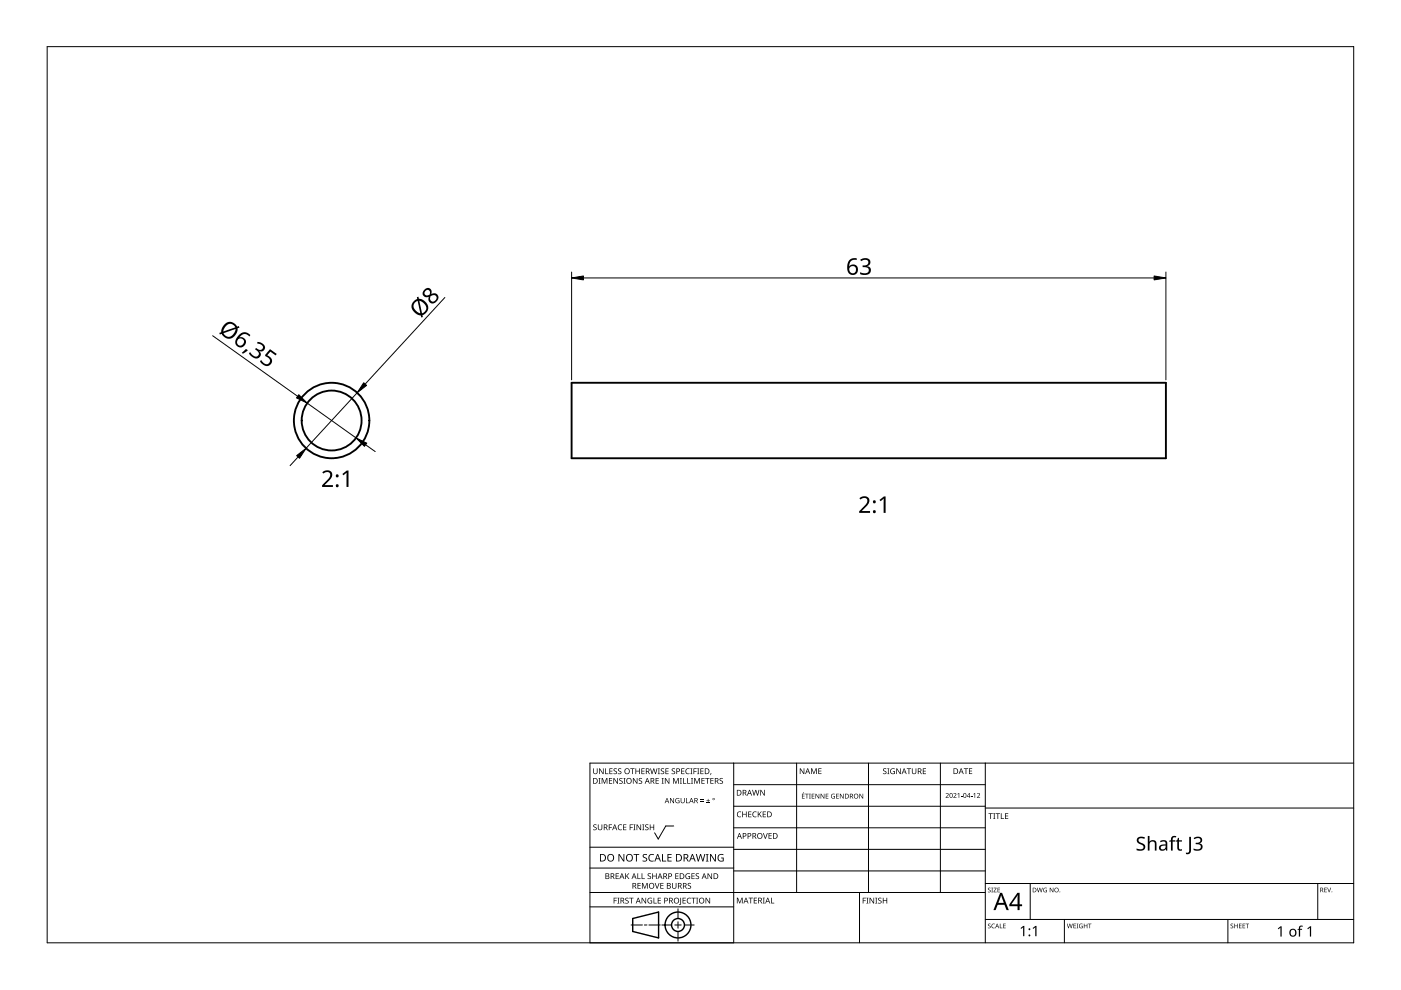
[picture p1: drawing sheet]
<svg xmlns="http://www.w3.org/2000/svg" width="297mm" height="210mm" viewBox="0 0 297 210" stroke-linecap="round" stroke-linejoin="round" font-family="sans-serif">
<g fill="none" stroke="#000" stroke-width=".4">
<path d="M121.2 81.2h126v16h-126z"/>
<circle cx="70.3" cy="89.2" r="8"/>
<circle cx="70.3" cy="89.2" r="6.4"/>
</g>
<path d="M10 9.9h277v190h-277z" fill="none" stroke="#000" stroke-width=".21"/>
<g fill="none" stroke="#000" stroke-width=".21">
<path d="M125.1 179.6h30.5M142.8 175.1h-1.6l-1.6 2.8-.8-1.3M155.6 161.8v38.1h-30.5v-38.1h161.9M155.6 166.4h53.3M155.6 170.9h53.3M155.6 175.5h53.3M168.9 161.8v27.4M184.1 161.8v27.4M199.4 161.8v27.4M208.9 161.8v38.1M208.9 171.3h78.1M125.1 192.3h30.5"/>
<path d="M125.1 189.2h83.8M125.1 184h30.5M133.8 196.1h2.4M136.6 196.1h.6M137.6 196.1h2.4M140.3 196.1h2.1M143.1 196.1h1.3M143.7 192.7v2M143.7 195.4v1.4M143.7 197.5v2M145.1 196.1h2.1M155.6 180.1h53.3"/>
<path d="M155.6 184.7h53.3M182.2 189.2v10.7M208.9 194.9h78.1M208.9 187.3h78.1M218.4 187.3v7.6M225.7 194.9v5M260.3 194.9v5M279.4 187.3v7.6"/>
</g>
<g fill="#000">
<path d="M125.8 174.9l.5-.1h.2l-.1 .2a.25 .25 0 0 0-.3-.1 .25 .25 0 0 0 0 .4 .4 .4 0 0 1 .4 .3 .4 .4 0 0 1-.2 .5 .4 .4 0 0 1-.5-.3v.1a.27 .27 0 0 0 .5 0 .27 .27 0 0 0-.1-.4l-.4-.2zM125.8 162.9h.1v.8a.32 .32 0 0 0 .3 .3 .32 .32 0 0 0 .3-.3v-.8h.2v.8a.47 .47 0 0 1-.5 .4 .47 .47 0 0 1-.4-.4zM126.9 165h.4l-.1 .1v1l.1 .1h-.4l.1-.1v-1zM126.8 174.8h.1v.8a.32 .32 0 0 0 .3 .3 .32 .32 0 0 0 .3-.3v-.8h.2v.8a.47 .47 0 0 1-.5 .4 .47 .47 0 0 1-.4-.4zM127 162.9h.2l.6 1v-1h.2v1.2h-.2l-.7-1 .1 1h-.2zM127.6 165h.2l.4 1 .4-1h.2v1.2h-.2v-1.1l-.4 1.1h-.1l-.4-1.1v1.1h-.1zM128.3 162.9h.2v1.1h.5v.1h-.7zM129.1 174.8h.7v.1h-.6v.5h.5v.1h-.5v.5h-.1zM129.1 165h.7v.1h-.5v.4h.5v.1h-.5v.4h.5v.2h-.7zM129.2 162.9h.7v.1h-.5v.4h.4v.2h-.4v.4h.5v.1h-.7zM130.1 163l.5-.1 .2 .1v.1a.25 .25 0 0 0-.4-.1 .25 .25 0 0 0 0 .4 .4 .4 0 0 1 .4 .3 .4 .4 0 0 1-.2 .5 .4 .4 0 0 1-.5-.3v.1a.27 .27 0 0 0 .5 0 .27 .27 0 0 0-.1-.4l-.4-.2zM130.1 165h.1l.7 1v-1h.1v1.2h-.2l-.6-1v1h-.1z"/>
<path d="M131.1 175l.5-.2 .3 .1-.1 .1a.49 .49 0 0 0-.7 .4 .49 .49 0 0 0 .8 .4 .57 .57 0 0 1-.8 0 .57 .57 0 0 1 0-.8zM131.1 163l.4-.1 .2 .1v.1a.25 .25 0 0 0-.4-.1 .25 .25 0 0 0 0 .4 .4 .4 0 0 1 .5 .3 .4 .4 0 0 1-.3 .5 .4 .4 0 0 1-.5-.3l.1 .1a.27 .27 0 0 0 .4 0 .27 .27 0 0 0-.1-.4l-.3-.2zM131.3 165.1l.5-.2 .2 .1v.1a.25 .25 0 0 0-.4-.1 .25 .25 0 0 0 0 .4 .4 .4 0 0 1 .4 .3 .4 .4 0 0 1-.2 .5 .4 .4 0 0 1-.5-.2h.1a.27 .27 0 0 0 .4 .1 .27 .27 0 0 0-.1-.4l-.4-.3zM132.2 165h.4l-.1 .1v1l.1 .1h-.4l.1-.1v-1zM132.1 174.8h.7v.1h-.5v.4h.5v.1h-.5v.5h.5v.1h-.7zM133.5 174.8h.7v.1h-.5v.5h.5v.1h-.5v.5h-.2zM133.6 162.9h.9v.1h-.3v1.1h-.2v-1.1h-.4zM134.3 174.8h.4l-.1 .1v1l.1 .1h-.4l.1-.1v-1zM134.2 165h.2l.6 1v-1h.2v1.2h-.2l-.7-1v1h-.1zM134.7 162.9h.2v.5h.6v-.5h.2v1.2h-.2v-.5h-.6v.5h-.2zM135 174.8h.1l.7 1v-1h.1v1.2h-.2l-.6-1v1h-.1zM135.5 165.1l.4-.2 .2 .1v.1a.25 .25 0 0 0-.4-.1 .25 .25 0 0 0 0 .4 .4 .4 0 0 1 .5 .3 .4 .4 0 0 1-.3 .5 .4 .4 0 0 1-.5-.2h.1a.27 .27 0 0 0 .4 .1 .27 .27 0 0 0-.1-.4l-.3-.3z"/>
<path d="M136.2 174.8h.4l-.1 .1v1l.1 .1h-.4l.1-.1v-1zM136 162.9h.7v.1h-.6v.4h.5v.2h-.5v.4h.6v.1h-.7zM136.8 174.9l.4-.1h.3l-.1 .2a.25 .25 0 0 0-.3-.1 .25 .25 0 0 0 0 .4 .4 .4 0 0 1 .4 .3 .4 .4 0 0 1-.3 .5 .4 .4 0 0 1-.4-.3v.1a.27 .27 0 0 0 .5 0 .27 .27 0 0 0-.1-.4l-.4-.2zM137.8 174.8h.1v.5h.6v-.5h.2v1.2h-.2v-.6h-.6v.6h-.1zM137.8 162.9h.2l.3 1 .2-1h.2l.3 1 .2-1h.2l-.3 1.2h-.2l-.3-1-.3 1h-.1zM139 165h.7v.1h-.5v.4h.4v.1h-.4v.4h.5v.2h-.7zM139.5 162.9h.4l-.1 .1v1l.1 .1h-.4l.1-.1v-1zM140.3 165h.4l-.1 .1v1l.1 .1h-.4l.1-.1v-1zM140.1 163l.5-.1 .2 .1v.1a.25 .25 0 0 0-.4-.1 .25 .25 0 0 0 0 .4 .4 .4 0 0 1 .4 .3 .4 .4 0 0 1-.2 .5 .4 .4 0 0 1-.5-.3l.1 .1a.27 .27 0 0 0 .4 0 .27 .27 0 0 0-.1-.4l-.4-.2zM141.1 162.9h.7v.1h-.6v.4h.5v.2h-.5v.4h.6v.1h-.7zM141 165h.1l.7 1v-1h.1v1.2h-.2l-.6-1v1h-.1zM142.1 169.2h.1l.6 .9v-.9h.1v1.1h-.1l-.6-.9v.9h-.1z"/>
<path d="M142.5 163l.4-.1 .2 .1v.1a.25 .25 0 0 0-.4-.1 .25 .25 0 0 0 0 .4 .4 .4 0 0 1 .4 .3 .4 .4 0 0 1-.2 .5 .4 .4 0 0 1-.5-.3l.1 .1a.27 .27 0 0 0 .4 0 .27 .27 0 0 0-.1-.4l-.4-.2zM142.7 165h.2l.4 1 .4-1h.2v1.2h-.1v-1.1l-.4 1.1h-.2l-.4-1.1v1.1h-.1zM143.3 169.3l.5-.1 .3 .1-.1 .1a.45 .45 0 0 0-.7 .3 .45 .45 0 0 0 .6 .5v-.4h-.2v-.1h.4v.6a.6 .6 0 0 1-.8-.2 .6 .6 0 0 1 0-.8zM144.1 165h.5l-.2 .1v1l.2 .1h-.5l.2-.1v-1zM144.8 165h.2v1h.5v.2h-.7zM144.4 162.9h.7v.1h-.5v.4h.5v.2h-.5v.4h.5v.1h-.7zM144.3 169.2h.2v.7a.28 .28 0 0 0 .2 .3 .28 .28 0 0 0 .3-.3v-.7h.2v.7a.42 .42 0 0 1-.5 .4 .42 .42 0 0 1-.4-.4zM145.4 169.2h.2v1h.5v.1h-.7zM145.7 165h.2v1h.5v.2h-.7zM145.5 163.1l.4-.2 .3 .1v.1a.49 .49 0 0 0-.7 .4 .49 .49 0 0 0 .7 .5 .57 .57 0 0 1-.8-.1 .57 .57 0 0 1 0-.8zM146.4 162.9h.4l-.1 .1v1l.1 .1h-.4l.1-.1v-1zM146.5 165h.4l-.1 .1v1l.1 .1h-.4l.1-.1v-1z"/>
<path d="M147 162.9h.7v.1h-.5v.5h.5v.1h-.5v.5h-.2zM147.2 165h.2l.4 1 .4-1h.2v1.2h-.2l.1-1.1-.5 1.1h-.1l-.4-1.1v1.1h-.1zM147.8 162.9h.5l-.2 .1v1l.2 .1h-.5l.2-.1v-1zM148.5 169.9h.7v.1h-.7zM148.5 169.5h.7v.2h-.7zM148.5 162.9h.7v.1h-.6v.4h.5v.2h-.5v.4h.6v.1h-.7zM148.7 165h.7v.1h-.5v.4h.5v.1h-.5v.4h.5v.2h-.7zM149.8 170.2h.7v.1h-.7zM149.5 165h.9v.1h-.3v1.1h-.2v-1.1h-.4zM150.1 169.4l.1 .3h.3l-.3 .1v.3l-.1-.3h-.3l.3-.1zM150.7 163.9h.1l-.2 .4zM150.6 165h.7v.1h-.5v.4h.5v.1h-.5v.4h.5v.2h-.7z"/>
<path d="M152.6 165.1l.4-.2 .3 .1-.1 .1a.25 .25 0 0 0-.4-.1 .25 .25 0 0 0 0 .4 .4 .4 0 0 1 .5 .3 .4 .4 0 0 1-.3 .5 .4 .4 0 0 1-.5-.2h.1a.27 .27 0 0 0 .5 .1 .27 .27 0 0 0-.1-.4l-.4-.3zM156.4 172.2l.4-.2 .4 .1-.1 .1a.49 .49 0 0 0-.7 .5 .49 .49 0 0 0 .7 .4 .57 .57 0 0 1-.8 0 .57 .57 0 0 1 0-.8zM157.4 172.1h.1v.5h.7v-.5h.1v1.2h-.1v-.6h-.7v.6h-.1zM158.6 172.1h.7v.1h-.5v.4h.5v.1h-.5v.4h.5v.2h-.7zM159.7 172.2l.4-.2 .3 .1v.1a.49 .49 0 0 0-.7 .5 .49 .49 0 0 0 .7 .4 .57 .57 0 0 1-.8 0 .57 .57 0 0 1 0-.8zM159.5 167.5h.1l.3 1 .3-1h.1l.3 1 .3-1h.1l-.3 1.2h-.2l-.3-1.1-.3 1.1h-.1zM160.7 172.1h.1v.6l.5-.6h.2l-.5 .5 .5 .7h-.1l-.5-.6-.1 .6h-.1zM161.8 176.6h.1l.4 1.1 .3-1.1h.2l-.5 1.2h-.1zM161.2 167.5h.2l.6 1v-1h.2v1.2h-.2l-.7-1v1h-.1zM161.7 172.1h.7v.1h-.5v.4h.5v.1h-.5v.4h.5v.2h-.7zM162.9 176.6h.7v.2h-.5v.3h.5v.2h-.5v.4h.5v.1h-.7zM170.3 168h.2l-.3 .2z"/>
<path d="M169.6 162.9h.2l.6 1v-1h.1v1.2h-.1l-.7-1v1h-.1zM170 168.3h.6v.1h-.4v.3h.4v.1h-.4v.4h.4v.1h-.6zM170.7 168.3h.8v.1h-.4v.9h-.1v-.9h-.3zM171.5 168.3h.4l-.1 .1 .1 .9h-.4l.2-.1zM172 162.9h.2l.4 1 .3-1h.3v1.2h-.2v-1l-.4 1h-.1l-.4-1.1v1.1h-.1zM172.1 168.3h.6v.1h-.5v.3h.4v.1h-.4v.4h.5v.1h-.6zM172.9 168.3h.1l.6 .8v-.8h.1v1h-.1l-.6-.8v.8h-.1zM173.5 162.9h.7v.1h-.5v.4h.4v.1h-.4v.5h.5v.1h-.7zM174 168.3h.1l.6 .8v-.8h.1v1h-.2l-.5-.8v.8h-.1zM175.1 168.3h.5v.1h-.4v.3h.4v.1h-.4v.4h.4v.1h-.5zM176.3 168.4l.7-.1-.1 .1a.42 .42 0 0 0-.6 .4 .42 .42 0 0 0 .6 .4v-.3l-.2-.1h.3v.5a.56 .56 0 0 1-.7-.1 .56 .56 0 0 1 0-.8zM177.3 168.3h.5v.1h-.4v.3h.4v.1h-.4v.4h.4v.1h-.5z"/>
<path d="M178.1 168.3h.1l.6 .8v-.8h.1v1h-.2l-.5-.8v.8h-.1zM182.2 168.3h.2l.5 .8v-.8h.1v1h-.1l-.6-.8v.8h-.1zM187.3 163l.4-.1 .2 .1v.1a.25 .25 0 0 0-.4-.1 .25 .25 0 0 0 0 .4 .4 .4 0 0 1 .5 .3 .4 .4 0 0 1-.3 .5 .4 .4 0 0 1-.5-.3l.1 .1a.27 .27 0 0 0 .4 0 .27 .27 0 0 0-.1-.4l-.3-.2zM188.1 162.9h.5l-.2 .1v1l.2 .1h-.5l.2-.1v-1zM188.9 163.1l.5-.2 .3 .1v.1a.5 .5 0 0 0-.8 .4 .5 .5 0 0 0 .7 .5v-.4h-.3v-.1h.4v.6a.66 .66 0 0 1-.8-.1 .66 .66 0 0 1 0-.9zM190 162.9h.2l.7 1-.1-1h.2v1.2h-.2l-.6-1v1h-.2zM192.3 162.9h.9v.1h-.4v1.1h-.2v-1.1h-.3zM193.3 162.9h.2v.8a.32 .32 0 0 0 .3 .3 .32 .32 0 0 0 .3-.3v-.8h.2v.8a.47 .47 0 0 1-.5 .4 .47 .47 0 0 1-.5-.4zM195.7 162.9h.6v.1h-.5v.4h.5v.2h-.5v.4h.5v.1h-.6zM200.5 168.3a.37 .37 0 0 1 .6 0 .37 .37 0 0 1-.2 .5l-.3 .3h.6v.1h-.7l.3-.4a.27 .27 0 0 0 .2-.4 .27 .27 0 0 0-.4-.1zM202.1 168.3a.37 .37 0 0 1 .6 0 .37 .37 0 0 1-.2 .5l-.2 .3h.5v.1h-.7l.3-.4a.27 .27 0 0 0 .3-.4 .27 .27 0 0 0-.5-.1zM203 168.4l.4-.3v1.1h-.1v-.9z"/>
<path d="M203.7 168.7h.4v.1h-.4zM204.3 162.9h1v.1h-.4v1.1h-.2v-1.1h-.4zM205.8 168.7h.4v.1h-.4zM205.4 162.9h.7v.1h-.5v.4h.5v.1h-.5v.5h.5v.1h-.7zM206.4 168.4l.4-.3v1.1h-.2v-.9zM207.1 168.3a.37 .37 0 0 1 .6 0 .37 .37 0 0 1-.2 .5l-.2 .3h.5v.1h-.7l.3-.4a.27 .27 0 0 0 .3-.4 .27 .27 0 0 0-.5-.1zM209.6 172.4h.9v.2h-.4v1h-.1v-1h-.4zM210.6 172.4h.4l-.1 .1v1l.1 .1h-.4l.1-.1v-1zM211.1 172.4h.9v.2h-.4v1h-.1v-1h-.4zM212.2 172.4h.2v1.1h.5v.1h-.7zM213.1 172.4h.7v.2h-.6v.3h.5v.2h-.5v.4h.6v.1h-.7zM241.2 177.7a1.38 1.38 0 0 1 1.5-.1l-.1 .3-.3-.1a.55 .55 0 0 0-.9 .2 .55 .55 0 0 0 .6 .7 .88 .88 0 0 1 .8 1.1 .88 .88 0 0 1-1.3 .6l-.5-.2v-.3l.2 .1a.82 .82 0 0 0 1.2-.4l-.1-.3-.4-.3a.88 .88 0 0 1-.7-1.3z"/>
<path d="M248.4 177.4l.8-.2 .2 .1-.1 .3a.46 .46 0 0 0-.6 0 .46 .46 0 0 0-.1 .6h.6v.2h-.6v1.9h-.3v-1.9h-.4v-.1l.4-.2zM253.1 177.7a1.01 1.01 0 0 1 1.1-.3 1.01 1.01 0 0 1 .7 .8l-.3 .5-.3 .1a.82 .82 0 0 1 .7 1 .82 .82 0 0 1-1.1 .6l-.8-.2v-.3a.92 .92 0 0 0 1.5-.4 .75 .75 0 0 0-1.1-.5v-.3a.63 .63 0 0 0 .8-.1 .63 .63 0 0 0 .1-.8l-.6-.1-.5 .2zM130.1 190.3h.7v.2h-.5v.4h.4v.1h-.4v.6h-.2zM130.5 185.2h.7v.1h-.5v.4h.5v.1h-.5v.4h.5v.2h-.7zM130.9 190.3h.4l-.1 .2v.9l.1 .2h-.4l.1-.2v-.9zM131.1 181.1h.3l.8 1.3v-1.3h.2v1.6h-.3l-.8-1.4v1.4h-.2zM132.6 190.5l.4-.2 .3 .1-.1 .1a.25 .25 0 0 0-.4-.1 .25 .25 0 0 0 0 .4 .4 .4 0 0 1 .5 .3 .4 .4 0 0 1-.3 .5 .4 .4 0 0 1-.5-.2h.1a.27 .27 0 0 0 .5 .1 .27 .27 0 0 0-.1-.5l-.4-.2zM132.6 185.2h.1v.6l.6-.6h.1l-.5 .5 .5 .7h-.1l-.5-.6-.1 .6h-.1zM133.4 190.3h.9v.2h-.4v1.1h-.1v-1.1h-.4zM134.3 181.1h1.2v.2h-.5v1.4h-.2v-1.4h-.5zM135.1 185.2h.2v1h.5v.2h-.7zM135.2 187.2h.6v.1h-.5v.4h.5v.2h-.5v.4h.5v.1h-.6z"/>
<path d="M136 185.2h.2v1h.5v.2h-.7zM136.1 187.2h.2l.4 1 .4-1h.2v1.2h-.1v-1l-.4 1h-.2l-.4-1 .1 1h-.2zM136 190.3h.2l.7 1.1-.1-1.1h.2v1.3h-.2l-.6-1v1h-.2zM136.3 181.2l.3-.1h.6l-.2 .2a.33 .33 0 0 0-.5 .1 .33 .33 0 0 0 .4 .4 .49 .49 0 0 1 .3 .7 .49 .49 0 0 1-.8 .2l-.2-.1v-.2l.3 .1a.35 .35 0 0 0 .5-.2 .35 .35 0 0 0-.4-.4l-.3-.3zM137.4 190.5l.6-.2 .3 .1-.1 .1a.5 .5 0 0 0-.8 .4 .5 .5 0 0 0 .7 .5v-.3h-.3v-.2h.5v.6a.66 .66 0 0 1-.9-.1 .66 .66 0 0 1 0-.9zM137.4 185.3l.4-.2 .2 .1v.1a.25 .25 0 0 0-.4-.1 .25 .25 0 0 0 0 .4 .4 .4 0 0 1 .4 .3 .4 .4 0 0 1-.2 .5 .4 .4 0 0 1-.5-.2h.1a.27 .27 0 0 0 .4 .1 .27 .27 0 0 0-.1-.4l-.4-.3zM137.7 181.3l.5-.2h.5l-.1 .2a.63 .63 0 0 0-.9 .6 .63 .63 0 0 0 .9 .5v.2a.83 .83 0 0 1-1-.3 .83 .83 0 0 1 .1-1zM138.6 190.3h.1v1.1h.5v.2h-.6zM138.8 187.2h.2l.3 1.1 .4-1.1h.1l-.4 1.2h-.2zM138.3 185.2h.2v.5h.6v-.5h.1v1.2h-.1v-.6h-.6v.6h-.2zM139.5 190.3h.6v.2h-.5v.4h.5v.1h-.5v.4h.5v.2h-.6zM140.4 181.1h.2v1.4h.6v.2h-.8z"/>
<path d="M140 187.2h.7v.1h-.5v.4h.4v.2h-.4v.4h.5v.1h-.7zM141.5 181.1h.9v.2h-.7v.4h.7v.2h-.7v.6h.7v.2h-.9zM142.5 187.2h.1v.8a.32 .32 0 0 0 .4 .3 .32 .32 0 0 0 .3-.3v-.8h.1v.8a.47 .47 0 0 1-.5 .4 .47 .47 0 0 1-.4-.4zM143.2 185.2h.7v.1h-.6v.4h.5v.1h-.5v.4h.6v.2h-.7zM144.2 190.3h.2v1.3l-.1 .2-.3 .1v-.2l.2-.1zM144.7 190.3h.7v.2h-.5v.4h.5v.1h-.5v.4h.5v.2h-.7zM145.5 185.3l.4-.2 .4 .1-.1 .1a.5 .5 0 0 0-.7 .4 .5 .5 0 0 0 .7 .5v-.3h-.3v-.2h.4v.6a.66 .66 0 0 1-.9-.1 .66 .66 0 0 1 .1-.9zM145.8 190.5l.4-.2 .3 .1v.1a.49 .49 0 0 0-.7 .5 .49 .49 0 0 0 .7 .4 .57 .57 0 0 1-.8 0 .57 .57 0 0 1 0-.8zM145.9 187.3l.4-.1 .2 .1v.1a.25 .25 0 0 0-.4-.1 .25 .25 0 0 0 0 .4 .4 .4 0 0 1 .4 .3 .4 .4 0 0 1-.2 .5 .4 .4 0 0 1-.5-.3l.1 .1a.27 .27 0 0 0 .4 0 .27 .27 0 0 0-.1-.4l-.4-.2zM146.6 190.3h.9v.2h-.4v1.1h-.1v-1.1h-.4zM146.6 185.2h.7v.1h-.5v.4h.5v.1h-.5v.4h.5v.2h-.7zM147.6 190.3h.4l-.1 .2v.9l.1 .2h-.4l.1-.2v-.9z"/>
<path d="M147.5 185.3l.5-.2 .2 .1v.1a.25 .25 0 0 0-.4-.1 .25 .25 0 0 0 0 .4 .4 .4 0 0 1 .4 .3 .4 .4 0 0 1-.2 .5 .4 .4 0 0 1-.5-.2h.1a.27 .27 0 0 0 .4 .1 .27 .27 0 0 0-.1-.4l-.4-.3zM147.5 181.1h.2l.4 1.3 .3-1.3h.2l.4 1.3 .3-1.3h.2l-.4 1.6h-.2l-.4-1.4-.3 1.4h-.2zM149.7 181.1h.5l-.2 .1v1.3l.2 .2h-.5l.1-.2v-1.3zM149.6 190.3h.2l.6 1.1v-1.1h.2v1.3h-.2l-.7-1v1h-.1zM150 185.2h.2l.6 1v-1h.2v1.2h-.2l-.7-1 .1 1h-.2zM150.5 181.1h.3l.8 1.3v-1.3h.2v1.6h-.3l-.8-1.4v1.4h-.2zM152.3 181.3l.8-.2h.3l-.1 .2a.65 .65 0 0 0-1 .5 .65 .65 0 0 0 .9 .7v-.5h-.3v-.2h.5v.8a.86 .86 0 0 1-1.1-.2 .86 .86 0 0 1 0-1.1zM156.2 190.3h.3l.3 1 .4-1h.3v1.2h-.2v-1l-.4 1h-.1l-.4-1v1h-.2zM158.7 190.3h.9v.2h-.3v1h-.2v-1h-.4zM159.8 190.3h.7v.2h-.5v.3h.5v.2h-.5v.4h.5v.1h-.7zM161.7 190.3h.5l-.2 .2v.9l.2 .1h-.5l.2-.1v-.9zM163.5 190.3h.1v1.1h.6v.1h-.7z"/>
<path d="M182.9 190.3h.7v.2h-.5v.4h.5v.1h-.5v.6h-.2zM183.7 190.3h.4l-.1 .2v.9l.1 .2h-.4l.1-.2v-.9zM184.4 190.3h.1l.7 1v-1h.1v1.3h-.1l-.7-1v1h-.1zM185.6 190.3h.4l-.1 .2v.9l.1 .2h-.4l.1-.2v-.9zM186.2 190.5l.5-.2 .2 .1v.1a.25 .25 0 0 0-.4-.1 .25 .25 0 0 0 0 .4 .4 .4 0 0 1 .4 .3 .4 .4 0 0 1-.2 .5 .4 .4 0 0 1-.5-.2 .27 .27 0 0 0 .5 .1 .27 .27 0 0 0-.1-.5l-.4-.2zM187.2 190.3h.1v.6h.6v-.6h.2v1.3h-.2v-.6h-.6v.6h-.1zM209.5 188.3l.3-.1 .2 .2a.24 .24 0 0 0-.3-.1 .24 .24 0 0 0-.1 .3 .24 .24 0 0 0 .3 .1 .31 .31 0 0 1 0 .5 .31 .31 0 0 1-.5-.2 .23 .23 0 0 0 .4 .2 .23 .23 0 0 0 0-.4l-.3-.2zM209.5 195.9l.3-.1 .2 .2a.24 .24 0 0 0-.3-.1 .24 .24 0 0 0-.1 .3 .24 .24 0 0 0 .3 .1 .31 .31 0 0 1 0 .5 .31 .31 0 0 1-.5-.1 .23 .23 0 0 0 .4 .1 .23 .23 0 0 0 0-.4l-.3-.2zM210.2 188.2h.3l-.1 .1 .1 .9h-.3l.1-.1zM210.3 196l.4-.2 .2 .1v.1a.39 .39 0 0 0-.6 .3 .39 .39 0 0 0 .6 .4 .46 .46 0 0 1-.7-.1 .46 .46 0 0 1 .1-.6zM210.7 188.2h.6l-.5 .9h.5v.1h-.7l.5-.9h-.4zM212 195.8h.1v.9l.4 .1h-.5z"/>
<path d="M211.5 188.2h.5l-.4 .1v.3h.4l-.4 .1v.4l.4 .1h-.5zM212.7 195.8h.5l-.4 .1v.3h.4l-.4 .2v.3l.4 .1h-.5zM216.4 196.8l.6-.5h.2v2.2h-.3v-1.9l-.4 .4zM218.9 196.8l.6-.5h.3v2.2h-.3v-1.9l-.4 .4zM219.8 188.2h.2l.2 .8 .2-.8h.1l.2 .8 .2-.8h.2l-.3 1h-.1l-.2-.8-.3 .8h-.1zM221.3 188.3h.7h-.1a.4 .4 0 0 0-.6 .4 .4 .4 0 0 0 .6 .4v-.3l-.3-.1h.4v.5a.53 .53 0 0 1-.7-.2 .53 .53 0 0 1 0-.7zM222.6 188.2h.1l.5 .8v-.8h.1v1h-.1l-.5-.8v.8h-.1zM226.2 195.8h.1l.2 .9 .3-.9h.1l.2 .9 .2-.9h.1l-.2 1h-.1l-.3-.8-.2 .8h-.1zM227.6 195.8h.5l-.4 .1v.3h.4l-.4 .2v.3l.4 .1h-.5zM228.3 195.8h.3l-.1 .1 .1 .9h-.3l.1-.1zM228.9 196l.7-.1-.2 .1a.4 .4 0 0 0-.5 .3 .4 .4 0 0 0 .5 .4v-.3l-.2-.1h.4v.5a.53 .53 0 0 1-.7-.1 .53 .53 0 0 1 0-.7zM229.8 195.8h.1v.4h.5v-.4h.1v1h-.1v-.4h-.5v.4h-.1z"/>
<path d="M230.7 195.8h.7l-.3 .1v.9h-.1v-.9zM243.4 177.2h.3v1.3a.84 .84 0 0 1 .9-.3 .84 .84 0 0 1 .6 .7v1.4h-.4v-1.4a.59 .59 0 0 0-.7-.5 .59 .59 0 0 0-.4 .8v1.1h-.3zM249.7 177.7h.3v.5h.6v.2h-.6v1.3l.2 .4 .4-.1v.3a.67 .67 0 0 1-1-.6v-1.3h-.3v-.1l.3-.2zM252.1 177.4h.4v2.9a.75 .75 0 0 1-1.1 .8v-.3a.45 .45 0 0 0 .5 0 .45 .45 0 0 0 .2-.5zM260.9 195.9l.4-.1 .1 .2a.24 .24 0 0 0-.3-.1 .24 .24 0 0 0-.1 .3 .24 .24 0 0 0 .4 .1 .31 .31 0 0 1-.1 .5 .31 .31 0 0 1-.4-.1 .23 .23 0 0 0 .3 .1 .23 .23 0 0 0 .1-.4l-.4-.2zM261.7 195.8h.1v.4h.5v-.4h.1v1h-.1v-.4h-.5v.4h-.1zM262.7 195.8h.5l-.4 .1v.3h.4l-.4 .2v.3l.4 .1h-.5zM263.5 195.8h.5l-.4 .1v.3h.4l-.4 .2v.3l.4 .1h-.5zM264.1 195.8h.7l-.3 .1v.9h-.1v-.9zM270.9 196.9l.6-.5h.2v2.2h-.2v-1.9l-.4 .3zM275.5 196.4l.7-.1v.2h-.4l-.1 .2-.1 .2h.5v.2h-.5v1.5h-.2v-1.5h-.3l.3-.2zM277.2 196.9l.6-.5h.2v2.2h-.3v-1.9l-.4 .3z"/>
<path d="M280.8 188.2h.5l-.4 .1v.3h.4l-.4 .1v.4l.4 .1h-.5zM281.4 188.2h.1l.3 .8 .3-.8h.1l-.3 1h-.2z"/>
<path d="M125.7 165h.4a.61 .61 0 0 1 .6 .6 .61 .61 0 0 1-.6 .6h-.4zM125.9 165.1v.9h.2a.48 .48 0 0 0 .5-.4 .48 .48 0 0 0-.5-.5z"/>
<path d="M128 174.8h.3a.35 .35 0 0 1 .5 .2 .35 .35 0 0 1-.3 .5l.4 .5h-.2l-.3-.5h-.2v.5h-.2zM128.2 174.9v.5h.1a.23 .23 0 0 0 .3-.2 .23 .23 0 0 0-.3-.3z"/>
<path d="M130.3 174.8h.1l.5 1.2h-.2l-.1-.4h-.5l-.2 .4h-.1zM130.3 175l-.2 .5h.4z"/>
<path d="M132.3 163.5a.61 .61 0 0 1 1.2 0 .61 .61 0 0 1-1.2 0zM132.6 163.5a.45 .45 0 0 0 .8 0 .45 .45 0 0 0-.8 0z"/>
<path d="M132.7 165.6a.61 .61 0 0 1 1.2 0 .61 .61 0 0 1-1.2 0zM133 165.6a.45 .45 0 0 0 .9 0 .45 .45 0 0 0-.9 0z"/>
<path d="M136.9 162.9h.4a.35 .35 0 0 1 .4 .3 .35 .35 0 0 1-.2 .4l.3 .5h-.2l-.3-.5h-.2v.5h-.2zM137.1 163v.5h.2a.23 .23 0 0 0 .3-.2 .23 .23 0 0 0-.3-.3z"/>
<path d="M137.2 165h.1l.5 1.2h-.2l-.1-.4h-.5l-.2 .4h-.1zM137.2 165.1l-.2 .6h.4z"/>
<path d="M137.9 165h.4a.35 .35 0 0 1 .4 .2 .35 .35 0 0 1-.2 .4l.3 .6h-.2l-.3-.5h-.2v.5h-.2zM138.1 165.1v.4h.2a.23 .23 0 0 0 .3-.2 .23 .23 0 0 0-.3-.2z"/>
<path d="M141.4 169.2h.1l.4 1.1h-.1l-.2-.3h-.4l-.1 .3h-.2zM141.4 169.3l-.2 .5h.4z"/>
<path d="M143.4 162.9h.3a.41 .41 0 0 1 .5 .5 .41 .41 0 0 1-.6 .3v.4h-.2zM143.6 163v.5a.29 .29 0 0 0 .4-.2 .29 .29 0 0 0-.4-.3z"/>
<path d="M146.5 169.2h.2l.4 1.1h-.2l-.1-.3h-.4l-.2 .3h-.1zM146.6 169.3l-.2 .5h.4z"/>
<path d="M147.2 169.2h.3a.31 .31 0 0 1 .4 .2 .31 .31 0 0 1-.2 .4l.3 .5h-.2l-.2-.5h-.2v.5h-.2zM147.4 169.3v.4h.1a.21 .21 0 0 0 .3-.2 .21 .21 0 0 0-.3-.2z"/>
<path d="M149.4 162.9h.4a.61 .61 0 0 1 .6 .6 .61 .61 0 0 1-.6 .6h-.4zM149.6 163v1h.2a.48 .48 0 0 0 .4-.5 .48 .48 0 0 0-.4-.5z"/>
<path d="M151.1 169.4a.24 .24 0 0 1 .4 0 .24 .24 0 0 1-.4 0zM151.2 169.4a.14 .14 0 0 0 .2 0 .14 .14 0 0 0-.2 0z"/>
<path d="M151.6 165h.3a.35 .35 0 0 1 .4 .2 .35 .35 0 0 1-.2 .4l.3 .6h-.2l-.2-.5h-.3v.5h-.1zM151.7 165.1v.4h.2a.23 .23 0 0 0 .3-.2 .23 .23 0 0 0-.3-.2z"/>
<path d="M156.7 176.6h.1l.5 1.2h-.1l-.2-.3h-.5l-.1 .3h-.2zM156.8 176.8l-.2 .5h.4z"/>
<path d="M156.2 167.5h.4a.61 .61 0 0 1 .6 .6 .61 .61 0 0 1-.6 .6h-.4zM156.4 167.6v1h.1a.48 .48 0 0 0 .5-.5 .48 .48 0 0 0-.4-.5z"/>
<path d="M157.5 167.5h.3a.35 .35 0 0 1 .4 .2 .35 .35 0 0 1-.2 .4l.3 .6h-.1l-.3-.5h-.3v.5h-.1zM157.6 167.6v.5h.2a.23 .23 0 0 0 .3-.3 .23 .23 0 0 0-.3-.2z"/>
<path d="M157.5 176.6h.3a.41 .41 0 0 1 .5 .5 .41 .41 0 0 1-.7 .3v.4h-.1zM157.6 176.8v.4a.29 .29 0 0 0 .5-.2 .29 .29 0 0 0-.5-.2z"/>
<path d="M158.5 176.6h.3a.41 .41 0 0 1 .5 .5 .41 .41 0 0 1-.6 .3v.4h-.2zM158.7 176.8v.4a.29 .29 0 0 0 .4-.2 .29 .29 0 0 0-.4-.2z"/>
<path d="M158.8 167.5h.2l.5 1.2h-.2l-.2-.4h-.4l-.2 .4h-.1zM158.9 167.6l-.2 .6h.4z"/>
<path d="M159.5 176.6h.4a.35 .35 0 0 1 .4 .3 .35 .35 0 0 1-.2 .4l.3 .5h-.2l-.3-.5h-.2v.5h-.2zM159.7 176.8v.4h.2a.23 .23 0 0 0 .3-.2 .23 .23 0 0 0-.3-.2z"/>
<path d="M160.4 177.2a.65 .65 0 0 1 1.3 0 .65 .65 0 0 1-1.3 0zM160.7 177.2a.45 .45 0 0 0 .9 0 .45 .45 0 0 0-.9 0z"/>
<path d="M162.7 172.1h.3a.61 .61 0 0 1 .6 .6 .61 .61 0 0 1-.6 .6h-.3zM162.8 172.2v.9h.2a.48 .48 0 0 0 .5-.4 .48 .48 0 0 0-.5-.5z"/>
<path d="M163.9 176.6h.4a.61 .61 0 0 1 .6 .7 .61 .61 0 0 1-.7 .5h-.3zM164 176.8v.9h.2a.48 .48 0 0 0 .5-.4 .48 .48 0 0 0-.5-.5z"/>
<path d="M171.2 162.9h.1l.5 1.2h-.2l-.1-.4h-.5l-.1 .4h-.2zM171.2 163.1l-.1 .5h.3z"/>
<path d="M179.2 168.3h.3a.51 .51 0 0 1 .5 .5 .51 .51 0 0 1-.6 .5h-.2zM179.3 168.4v.8h.3l.2-.3v-.3z"/>
<path d="M180.2 168.3h.3a.29 .29 0 0 1 .3 .2 .29 .29 0 0 1-.2 .4l.3 .4h-.1l-.3-.4h-.2v.4h-.1zM180.3 168.4v.4h.2a.2 .2 0 0 0 .2-.2 .2 .2 0 0 0-.2-.2z"/>
<path d="M181 168.8a.51 .51 0 0 1 1 0 .51 .51 0 0 1-1 0zM181.2 168.8a.38 .38 0 0 0 .7 0 .38 .38 0 0 0-.7 0z"/>
<path d="M191.6 162.9h.2l.4 1.2h-.1l-.2-.4h-.4l-.2 .4h-.1zM191.7 163.1l-.2 .5h.4z"/>
<path d="M194.6 162.9h.3a.35 .35 0 0 1 .5 .2 .35 .35 0 0 1-.3 .5l.4 .5h-.2l-.3-.5h-.3v.5h-.1zM194.7 163v.5h.2a.23 .23 0 0 0 .3-.2 .23 .23 0 0 0-.3-.3z"/>
<path d="M201.4 168.2l.4-.1 .2 .3v.5l-.2 .3-.3-.1-.2-.2zM201.5 168.3v.1a.37 .37 0 0 0-.1 .4 .37 .37 0 0 0 .4 .2 .4 .4 0 0 0 .1-.4 .4 .4 0 0 0-.4-.3z"/>
<path d="M202.2 162.9h.3a.61 .61 0 0 1 .6 .6 .61 .61 0 0 1-.6 .6h-.3zM202.3 163v1h.2a.48 .48 0 0 0 .5-.5 .48 .48 0 0 0-.5-.5z"/>
<path d="M203.7 162.9h.2l.4 1.2h-.1l-.2-.4h-.5l-.1 .4h-.2zM203.8 163.1l-.2 .5h.4z"/>
<path d="M204.3 168.2l.4-.1 .2 .3v.5l-.2 .3-.3-.1-.1-.2zM204.4 168.3v.1a.37 .37 0 0 0-.1 .4 .37 .37 0 0 0 .4 .2 .4 .4 0 0 0 .1-.4 .4 .4 0 0 0-.4-.3z"/>
<path d="M205.5 168.1h.1v.7h.2l-.2 .4h-.1v-.3h-.5zM205.5 168.3l-.4 .5h.4z"/>
<path d="M128.4 185.2h.3a.31 .31 0 0 1 .4 .1 .31 .31 0 0 1-.2 .4 .33 .33 0 0 1 .3 .4 .33 .33 0 0 1-.4 .3h-.4zM128.5 185.8v.4h.3a.23 .23 0 0 0 .2-.2 .23 .23 0 0 0-.3-.2zM128.5 185.3v.4h.2a.21 .21 0 0 0 .3-.2 .21 .21 0 0 0-.3-.2z"/>
<path d="M127.2 181.1h.5a.79 .79 0 0 1 .8 .8 .79 .79 0 0 1-.9 .8h-.4zM127.4 181.2v1.3h.2a.62 .62 0 0 0 .7-.6 .62 .62 0 0 0-.6-.7z"/>
<path d="M129.5 185.2h.3a.35 .35 0 0 1 .4 .2 .35 .35 0 0 1-.2 .4l.3 .6h-.1l-.3-.5h-.3v.5h-.1zM129.6 185.3v.4h.2a.23 .23 0 0 0 .3-.2 .23 .23 0 0 0-.3-.2z"/>
<path d="M128.9 181.3a.77 .77 0 0 1 1.2 .1 .77 .77 0 0 1-.2 1.1 .77 .77 0 0 1-1.1-.3v-.5zM129.1 181.4a.63 .63 0 0 0-.2 .8 .63 .63 0 0 0 .9 .2l.1-.1a.61 .61 0 0 0 0-.8 .61 .61 0 0 0-.8-.1z"/>
<path d="M131.6 190.3h.3a.35 .35 0 0 1 .4 .3 .35 .35 0 0 1-.2 .4l.3 .6h-.1l-.3-.5h-.3v.5h-.1zM131.7 190.5v.4h.2a.23 .23 0 0 0 .3-.2 .23 .23 0 0 0-.3-.2z"/>
<path d="M131.8 185.2h.1l.5 1.2h-.2l-.1-.4h-.5l-.1 .4h-.2zM131.8 185.3l-.1 .6h.3z"/>
<path d="M132.9 181.3a.77 .77 0 0 1 1.1 0 .77 .77 0 0 1-.1 1.2 .77 .77 0 0 1-1.1-.3l-.1-.5zM133.1 181.4a.63 .63 0 0 0-.2 .8 .63 .63 0 0 0 .9 .2l.1-.1a.61 .61 0 0 0 0-.8 .61 .61 0 0 0-.8-.1z"/>
<path d="M134.1 187.2h.3a.35 .35 0 0 1 .5 .2 .35 .35 0 0 1-.3 .5l.4 .5h-.2l-.3-.5h-.2v.5h-.2zM134.3 187.3v.5h.1a.23 .23 0 0 0 .3-.2 .23 .23 0 0 0-.3-.3z"/>
<path d="M134.4 185.2h.1l.5 1.2h-.2l-.1-.4h-.5l-.2 .4h-.1zM134.4 185.3l-.2 .6h.4z"/>
<path d="M135.3 190.3h.1l.5 1.3h-.2l-.1-.4h-.5l-.2 .4h-.1zM135.3 190.5l-.2 .5h.4z"/>
<path d="M137.5 187.8a.61 .61 0 0 1 1.2 0 .61 .61 0 0 1-1.2 0zM137.8 187.8a.45 .45 0 0 0 .8 0 .45 .45 0 0 0-.8 0z"/>
<path d="M139.3 181.1h.2l.6 1.6h-.2l-.2-.5h-.6l-.2 .5h-.2zM139.4 181.3l-.2 .7h.5z"/>
<path d="M139.9 185.2h.1l.5 1.2h-.2l-.1-.4h-.5l-.1 .4h-.2zM139.9 185.3l-.2 .6h.4z"/>
<path d="M140.6 185.2h.4a.35 .35 0 0 1 .4 .2 .35 .35 0 0 1-.2 .4l.3 .6h-.2l-.3-.5h-.2v.5h-.2zM140.8 185.3v.4h.2a.23 .23 0 0 0 .3-.2 .23 .23 0 0 0-.3-.2z"/>
<path d="M141.4 187.2h.3a.31 .31 0 0 1 .5 .2 .31 .31 0 0 1-.2 .4 .33 .33 0 0 1 .2 .4 .33 .33 0 0 1-.4 .2h-.4zM141.5 187.9v.4h.3a.23 .23 0 0 0 .3-.2 .23 .23 0 0 0-.3-.2zM141.5 187.3v.4h.3a.21 .21 0 0 0 .2-.2 .21 .21 0 0 0-.3-.2z"/>
<path d="M140.8 190.3h.4a.41 .41 0 0 1 .4 .5 .41 .41 0 0 1-.6 .3v.5h-.2zM141 190.5v.5a.29 .29 0 0 0 .5-.3 .29 .29 0 0 0-.5-.2z"/>
<path d="M141.9 190.3h.3a.35 .35 0 0 1 .4 .3 .35 .35 0 0 1-.2 .4l.3 .6h-.1l-.3-.5h-.3v.5h-.1zM142 190.5v.4h.2a.23 .23 0 0 0 .3-.2 .23 .23 0 0 0-.3-.2z"/>
<path d="M141.7 185.2h.3a.41 .41 0 0 1 .5 .5 .41 .41 0 0 1-.6 .2v.5h-.2zM141.9 185.3v.5a.29 .29 0 0 0 .4-.3 .29 .29 0 0 0-.4-.2z"/>
<path d="M143.7 187.2h.4a.35 .35 0 0 1 .4 .2 .35 .35 0 0 1-.2 .5l.3 .5h-.2l-.3-.5h-.2v.5h-.2zM143.9 187.3v.5h.2a.23 .23 0 0 0 .3-.2 .23 .23 0 0 0-.3-.3z"/>
<path d="M142.8 191a.61 .61 0 0 1 1.2 0 .61 .61 0 0 1-1.2 0zM143 191a.45 .45 0 0 0 .9 0 .45 .45 0 0 0-.9 0z"/>
<path d="M143.3 181.1h.5a.79 .79 0 0 1 .8 .8 .79 .79 0 0 1-.8 .8h-.5zM143.5 181.2v1.3h.2a.62 .62 0 0 0 .7-.6 .62 .62 0 0 0-.6-.7z"/>
<path d="M144.8 187.2h.3a.35 .35 0 0 1 .5 .2 .35 .35 0 0 1-.3 .5l.4 .5h-.2l-.3-.5h-.3v.5h-.1zM144.9 187.3v.5h.2a.23 .23 0 0 0 .3-.2 .23 .23 0 0 0-.3-.3z"/>
<path d="M144.1 185.2h.4a.61 .61 0 0 1 .6 .6 .61 .61 0 0 1-.6 .6h-.4zM144.3 185.3v.9h.1a.48 .48 0 0 0 .5-.4 .48 .48 0 0 0-.4-.5z"/>
<path d="M144.9 181.1h.5a.45 .45 0 0 1 .5 .3 .45 .45 0 0 1-.3 .6l.5 .7h-.3l-.4-.7h-.3v.7h-.2zM145.1 181.3v.5h.3a.3 .3 0 0 0 .3-.3 .3 .3 0 0 0-.3-.2z"/>
<path d="M146.7 181.1h.2l.6 1.6h-.2l-.2-.5h-.6l-.2 .5h-.2zM146.8 181.3l-.2 .7h.5z"/>
<path d="M148.1 191a.61 .61 0 0 1 1.2 0 .61 .61 0 0 1-1.2 0zM148.4 191a.45 .45 0 0 0 .9 0 .45 .45 0 0 0-.9 0z"/>
<path d="M149.2 185.2h.2l.4 1.2h-.1l-.2-.4h-.4l-.2 .4h-.1zM149.3 185.3l-.2 .6h.4z"/>
<path d="M151.3 185.2h.4a.61 .61 0 0 1 .6 .6 .61 .61 0 0 1-.7 .6h-.3zM151.5 185.3v.9h.1a.48 .48 0 0 0 .5-.4 .48 .48 0 0 0-.4-.5z"/>
<path d="M158.1 190.3h.1l.5 1.2h-.2l-.1-.3h-.5l-.1 .3h-.2zM158.2 190.5l-.2 .5h.4z"/>
<path d="M160.8 190.3h.3a.35 .35 0 0 1 .4 .3 .35 .35 0 0 1-.2 .4l.3 .5h-.1l-.3-.5h-.3v.5h-.1zM160.9 190.5v.4h.2a.23 .23 0 0 0 .3-.2 .23 .23 0 0 0-.3-.2z"/>
<path d="M162.7 190.3h.1l.5 1.2h-.1l-.2-.3h-.5l-.1 .3h-.2zM162.8 190.5l-.2 .5h.4z"/>
<path d="M211.4 195.8l.5 1-.3-.3h-.4l-.2 .3zM211.4 196l-.1 .4h.3z"/>
<path d="M212 189.3h.5l1.4 3.7h-.5l-.4-1.2h-1.5l-.4 1.2h-.5zM212.2 189.8l-.5 1.6h1.1z"/>
<path d="M215.7 189.3h.5v2.4h.5v.4h-.5v.9h-.5v-.9h-1.7v-.3zM215.7 189.8l-1.3 1.9h1.3z"/>
<path d="M219 188.2h.3a.49 .49 0 0 1 .4 .5 .49 .49 0 0 1-.5 .5h-.2zM219.1 188.3v.8l.3-.1 .2-.2v-.3z"/>
<path d="M223.5 188.7a.49 .49 0 0 1 .9 0 .49 .49 0 0 1-.9 0zM223.7 188.7a.36 .36 0 0 0 .7 0 .36 .36 0 0 0-.7 0z"/>
<path d="M246 178.3a.9 .9 0 0 1 .9-.2 .9 .9 0 0 1 .6 .8v1.4h-.3v-.3a.74 .74 0 0 1-1 .4 .74 .74 0 0 1-.4-1 .74 .74 0 0 1 1-.4h.3a.51 .51 0 0 0-.1-.5 .51 .51 0 0 0-.6 0l-.3 .1zM246.2 179.5a.47 .47 0 0 0 .2 .6 .47 .47 0 0 0 .6-.3l.1-.5z"/>
<path d="M273.6 197.1a.82 .82 0 0 1 1.2 .1 .82 .82 0 0 1-.2 1.2 .82 .82 0 0 1-1.2-.4zM273.8 197.2a.6 .6 0 0 0-.2 .9 .6 .6 0 0 0 .9 .1l.1-.3a.53 .53 0 0 0-.1-.6 .53 .53 0 0 0-.7-.1z"/>
<path d="M279.9 188.2h.3a.28 .28 0 0 1 .3 .2 .28 .28 0 0 1-.1 .3l.2 .5-.4-.4h-.2v.4h-.1zM280 188.3v.4h.2a.19 .19 0 0 0 .2-.2 .19 .19 0 0 0-.2-.2z"/>
<circle cx="218.3" cy="198.3" r=".2"/>
<circle cx="218.3" cy="197" r=".2"/>
<circle cx="224.7" cy="189.1" r=".09"/>
<circle cx="282.4" cy="189.1" r=".09"/>
</g>
<g fill="none" stroke="#000" stroke-width=".3">
<path d="M134.1 194.7l5.5-1.3v5.5l-5.5-1.4z"/>
<circle cx="143.7" cy="196.1" r="1.37"/>
<circle cx="143.7" cy="196.1" r="2.74"/>
</g>
<g fill="#000">
<path d="M182.4 55.1a1.25 1.25 0 0 1 1.2-.4 1.25 1.25 0 0 1 .9 .9 .85 .85 0 0 1-.7 .8 .93 .93 0 0 1 .9 1.1 .93 .93 0 0 1-1.1 .8l-1.2-.2v-.4a1.24 1.24 0 0 0 1.8-.3 .71 .71 0 0 0-1-.8h-.3v-.3a.81 .81 0 0 0 .9-.1 .81 .81 0 0 0 .3-.8 1.02 1.02 0 0 0-1.5 0zM51.3 74.8l.8-.8 .4 .2-1 .8zM54.6 72.5a1.25 1.25 0 0 1 1.2 .4 1.25 1.25 0 0 1 .2 1.3 .85 .85 0 0 1-1 .2 .93 .93 0 0 1 0 1.4 .93 .93 0 0 1-1.3 0l-.9-.8 .2-.4a1.24 1.24 0 0 0 1.7 .8 .71 .71 0 0 0-.3-1.1l-.3-.2 .2-.3a.81 .81 0 0 0 .7 .4 .81 .81 0 0 0 .8-.5 1.02 1.02 0 0 0-1.2-.8zM57.2 74l1.5 1-.3 .4-1.1-.8-.6 .7a1.17 1.17 0 0 1 .8 1.8 1.17 1.17 0 0 1-2 0l-.4-.5 .3-.3a1.03 1.03 0 0 0 1.7 .6 .93 .93 0 0 0-.8-1.4l-.1-.2zM68.3 100.1a1.16 1.16 0 0 1 1.4-.4 1.16 1.16 0 0 1 .7 1.2l-.3 .6-1.3 1.4h1.8v.3h-2.3v-.3l1.1-1.1a.98 .98 0 0 0 .2-1.7h-.4l-.6 .3zM72.6 100.5l.9-.7h.4v3.4h-.4v-3l-.7 .6zM182.2 105.6a1.16 1.16 0 0 1 1.3-.4 1.16 1.16 0 0 1 .8 1.2l-.3 .6-1.3 1.4h1.8v.3h-2.3v-.3l1.1-1.1a.98 .98 0 0 0 .2-1.7h-.4l-.7 .3zM186.5 106l.9-.7h.4v3.4h-.5l.1-3-.7 .6z"/>
<path d="M180.1 55.1l.6-.3 .5-.1 .4 .1v.3a1.18 1.18 0 0 0-1.5 1.4 1.08 1.08 0 0 1 1.6-.1 1.08 1.08 0 0 1-.1 1.6 1.22 1.22 0 0 1-1.4 .1 1.22 1.22 0 0 1-.6-1.3l.1-.9zM180 57.2a.76 .76 0 0 0 1.5 0 .76 .76 0 0 0-1.5 0z"/>
<path d="M47.6 68.8a1.59 1.59 0 0 1 2.7 .5l.3-.2 .2 .4-.4 .1a1.81 1.81 0 0 1-1.1 2 1.81 1.81 0 0 1-2.2-.6l-.1-.2-.4 .1-.1-.3 .4-.2 .1-.8zM47.4 70.6a1.23 1.23 0 0 0 1.2 .8 1.23 1.23 0 0 0 1.1-1l.3-.6zM47.9 69.1l-.6 1.2 2.6-.9-.7-.6a1.05 1.05 0 0 0-1.3 .3z"/>
<path d="M50.7 71a1.5 1.5 0 0 1 2.4 .1l-.2 .3a1.18 1.18 0 0 0-2.1 .1 1.08 1.08 0 0 1 1.4 .9 1.08 1.08 0 0 1-1 1.3 1.22 1.22 0 0 1-1.3-.8 1.22 1.22 0 0 1 .4-1.4zM50.2 72.5a.76 .76 0 0 0 1.5 0 .76 .76 0 0 0-1.5 0z"/>
<path d="M89.9 61.5a.87 .87 0 0 1 1.2-.3 .87 .87 0 0 1 .3 1.1 1 1 0 0 1 1.5 .4 1 1 0 0 1-.5 1.4 .94 .94 0 0 1-1.2 .1 .94 .94 0 0 1-.3-1.3 .89 .89 0 0 1-1.2-.2 .89 .89 0 0 1 .2-1.2zM91.2 63.3a.69 .69 0 0 0 1.3 0 .69 .69 0 0 0-1.3 0zM90 62.1a.6 .6 0 0 0 1.2 0 .6 .6 0 0 0-1.2 0z"/>
<path d="M88.4 63l.3-.1 .1 .4a1.81 1.81 0 0 1 1.9 1.4 1.81 1.81 0 0 1-.9 2.1h-.2l.1 .4-.4 .1-.1-.4a1.84 1.84 0 0 1-1.7-1.1 1.84 1.84 0 0 1 .4-2.1l.6-.3zM88.9 63.8l.6 2.6a1.23 1.23 0 0 0 .9-1.1 1.23 1.23 0 0 0-.8-1.2zM88 64.1l-.2 .3a1.34 1.34 0 0 0 .9 1.9l.4 .1-.5-2.6z"/>
<circle cx="71.5" cy="103" r=".31"/>
<circle cx="71.5" cy="100.9" r=".32"/>
<circle cx="185.4" cy="108.5" r=".31"/>
<circle cx="185.4" cy="106.4" r=".32"/>
</g>
<path d="M121.2 57.7v22.8M123.7 58.9h121M247.2 57.7v22.8M45.1 71.2l18 12.8M94.3 63.1l-16.9 18.3M63.2 96.9l-1.7 1.8M65.1 85.5l10.4 7.3M75.7 83.3l-10.8 11.7M77.5 94.3l2.1 1.4" fill="none" stroke="#000" stroke-width=".21"/>
<path d="M121.2 58.9l2.5-.4v.8zM244.7 58.5l2.5 .4-2.5 .4zM62.9 96.6l2-1.6-1.4 2.2zM63.3 83.7l1.8 1.8-2.2-1.1zM75.5 92.8l2.3 1.2-.5 .6zM77.1 81.2l.6 .5-2 1.6z" fill="#000" stroke="#000" stroke-width=".21"/>
</svg>
